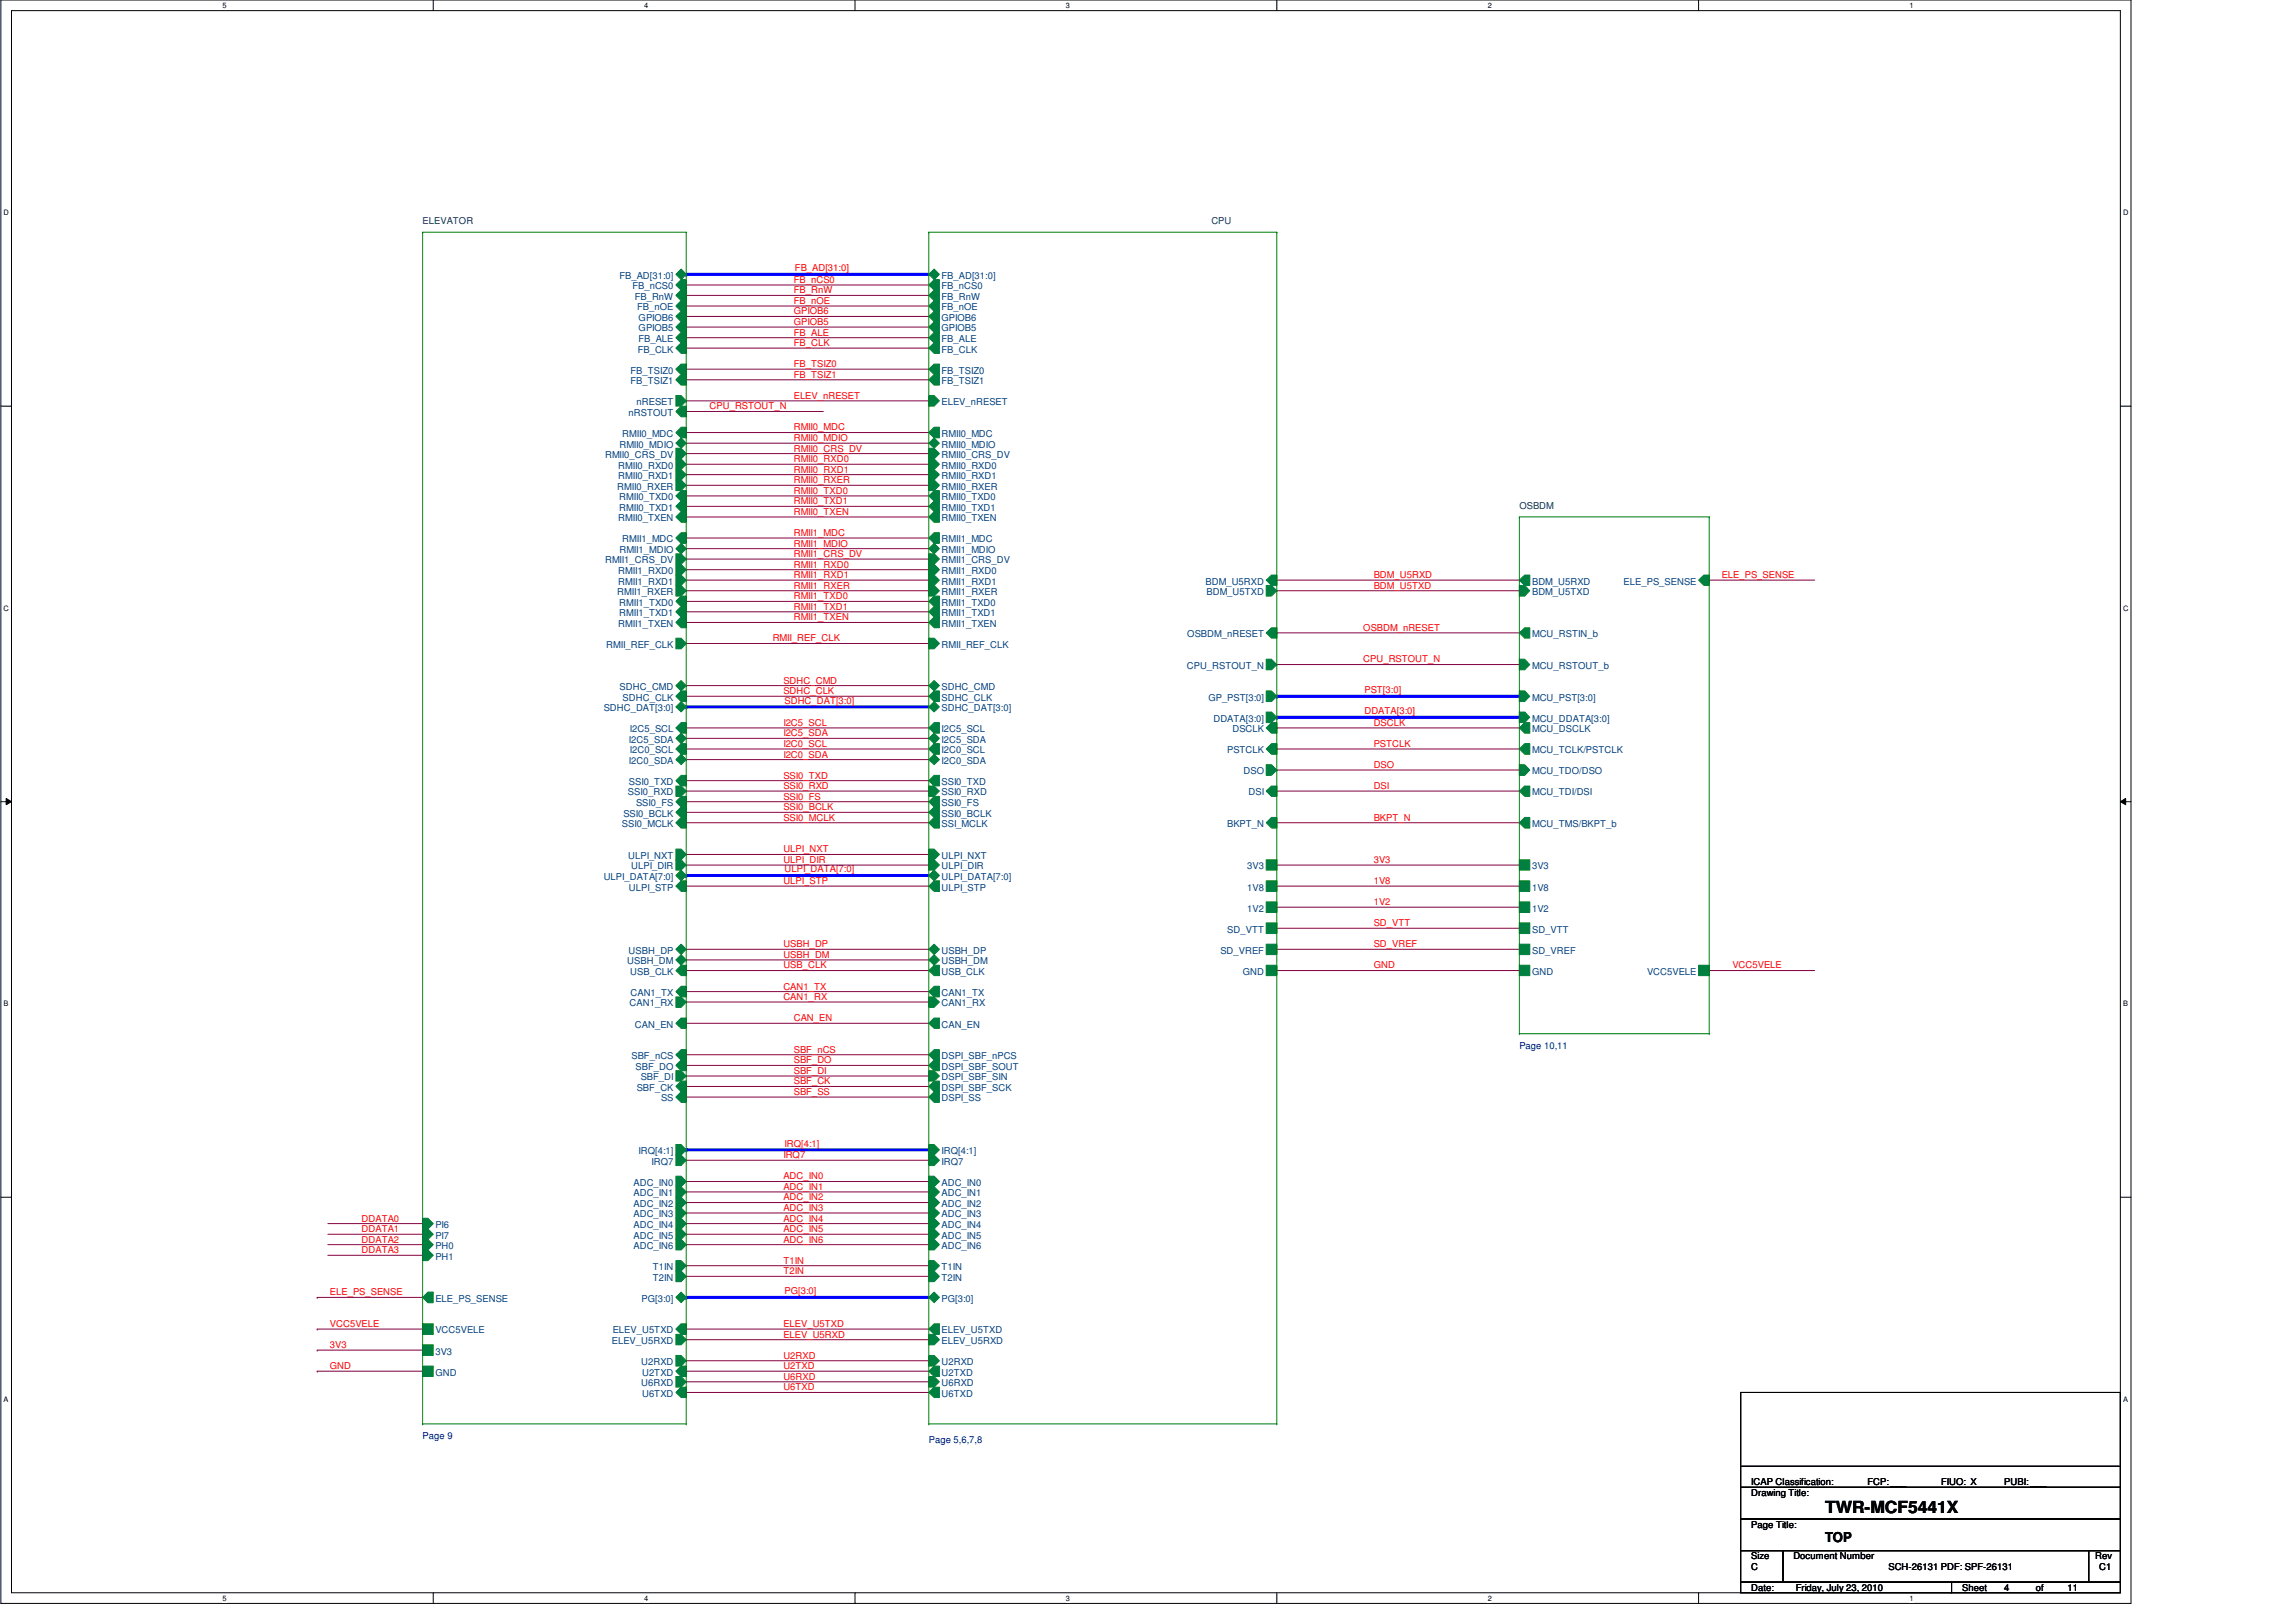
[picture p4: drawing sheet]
<svg xmlns="http://www.w3.org/2000/svg" width="420mm" height="297mm" viewBox="0 0 420 297" stroke-linecap="round" stroke-linejoin="round" font-family="sans-serif">
<defs><g id="words">
<text font-size="3" x="334.1" y="277">TWR-MCF5441X</text>
<text font-size="2.5" x="334.1" y="282.2">TOP</text>
<g font-size="1.7" fill="#004040">
<text x="77.4" y="41">ELEVATOR</text>
<text x="221.8" y="41">CPU</text>
<text x="278.2" y="93.1">OSBDM</text>
</g>
<g font-size="1.7" fill="#004080">
<text x="113.4" y="51">FB_AD[31:0]</text>
<text x="115.8" y="53">FB_nCS0</text>
<text x="172.4" y="51">FB_AD[31:0]</text>
<text x="172.4" y="53">FB_nCS0</text>
<text x="116.2" y="54.9">FB_RnW</text>
<text x="116.7" y="56.8">FB_nOE</text>
<text x="116.9" y="58.7">GPIOB6</text>
<text x="172.4" y="56.8">FB_nOE</text>
<text x="172.4" y="54.9">FB_RnW</text>
<text x="172.4" y="58.7">GPIOB6</text>
<text x="116.7" y="64.5">FB_CLK</text>
<text x="116.9" y="62.6">FB_ALE</text>
<text x="116.9" y="60.7">GPIOB5</text>
<text x="172.4" y="62.6">FB_ALE</text>
<text x="172.4" y="64.5">FB_CLK</text>
<text x="172.4" y="60.7">GPIOB5</text>
<text x="115.4" y="68.4">FB_TSIZ0</text>
<text x="115.4" y="70.3">FB_TSIZ1</text>
<text x="172.4" y="70.3">FB_TSIZ1</text>
<text x="172.4" y="68.4">FB_TSIZ0</text>
<text x="115.1" y="76.1">nRSTOUT</text>
<text x="116.5" y="74.2">nRESET</text>
<text x="172.4" y="74.2">ELEV_nRESET</text>
<text x="110.8" y="83.8">RMII0_CRS_DV</text>
<text x="113.4" y="81.9">RMII0_MDIO</text>
<text x="113.9" y="80">RMII0_MDC</text>
<text x="172.4" y="80">RMII0_MDC</text>
<text x="172.4" y="81.9">RMII0_MDIO</text>
<text x="172.4" y="83.8">RMII0_CRS_DV</text>
<text x="113" y="89.6">RMII0_RXER</text>
<text x="113.2" y="85.8">RMII0_RXD0</text>
<text x="113.2" y="87.7">RMII0_RXD1</text>
<text x="172.4" y="85.8">RMII0_RXD0</text>
<text x="172.4" y="87.7">RMII0_RXD1</text>
<text x="172.4" y="89.6">RMII0_RXER</text>
<text x="113.2" y="95.4">RMII0_TXEN</text>
<text x="113.4" y="91.6">RMII0_TXD0</text>
<text x="113.4" y="93.5">RMII0_TXD1</text>
<text x="172.4" y="91.6">RMII0_TXD0</text>
<text x="172.4" y="93.5">RMII0_TXD1</text>
<text x="172.4" y="95.4">RMII0_TXEN</text>
<text x="113.4" y="101.2">RMII1_MDIO</text>
<text x="113.9" y="99.3">RMII1_MDC</text>
<text x="172.4" y="99.3">RMII1_MDC</text>
<text x="172.4" y="101.2">RMII1_MDIO</text>
<text x="110.8" y="103.1">RMII1_CRS_DV</text>
<text x="113.2" y="105.1">RMII1_RXD0</text>
<text x="113.2" y="107">RMII1_RXD1</text>
<text x="172.4" y="103.1">RMII1_CRS_DV</text>
<text x="172.4" y="105.1">RMII1_RXD0</text>
<text x="172.4" y="107">RMII1_RXD1</text>
<text x="220.7" y="107">BDM_U5RXD</text>
<text x="280.5" y="107">BDM_U5RXD</text>
<text x="297.3" y="107">ELE_PS_SENSE</text>
<text x="113" y="108.9">RMII1_RXER</text>
<text x="113.4" y="110.9">RMII1_TXD0</text>
<text x="113.4" y="112.8">RMII1_TXD1</text>
<text x="172.4" y="108.9">RMII1_RXER</text>
<text x="172.4" y="110.9">RMII1_TXD0</text>
<text x="172.4" y="112.8">RMII1_TXD1</text>
<text x="220.9" y="108.9">BDM_U5TXD</text>
<text x="280.5" y="108.9">BDM_U5TXD</text>
<text x="111" y="118.6">RMII_REF_CLK</text>
<text x="113.2" y="114.7">RMII1_TXEN</text>
<text x="172.4" y="114.7">RMII1_TXEN</text>
<text x="172.4" y="118.6">RMII_REF_CLK</text>
<text x="217.4" y="116.6">OSBDM_nRESET</text>
<text x="280.5" y="116.6">MCU_RSTIN_b</text>
<text x="217.3" y="122.4">CPU_RSTOUT_N</text>
<text x="280.5" y="122.4">MCU_RSTOUT_b</text>
<text x="110.5" y="130.2">SDHC_DAT[3:0]</text>
<text x="113.4" y="126.3">SDHC_CMD</text>
<text x="114" y="128.2">SDHC_CLK</text>
<text x="172.4" y="126.3">SDHC_CMD</text>
<text x="172.4" y="128.2">SDHC_CLK</text>
<text x="172.4" y="130.2">SDHC_DAT[3:0]</text>
<text x="221.2" y="128.2">GP_PST[3:0]</text>
<text x="280.5" y="128.2">MCU_PST[3:0]</text>
<text x="115.1" y="135.9">I2C5_SDA</text>
<text x="115.3" y="134">I2C5_SCL</text>
<text x="115.3" y="137.9">I2C0_SCL</text>
<text x="172.4" y="137.9">I2C0_SCL</text>
<text x="172.4" y="135.9">I2C5_SDA</text>
<text x="172.4" y="134">I2C5_SCL</text>
<text x="222.2" y="132.1">DDATA[3:0]</text>
<text x="224.7" y="137.9">PSTCLK</text>
<text x="225.6" y="134">DSCLK</text>
<text x="280.5" y="132.1">MCU_DDATA[3:0]</text>
<text x="280.5" y="137.9">MCU_TCLK/PSTCLK</text>
<text x="280.5" y="134">MCU_DSCLK</text>
<text x="115.1" y="139.8">I2C0_SDA</text>
<text x="115.1" y="143.7">SSI0_TXD</text>
<text x="172.4" y="143.7">SSI0_TXD</text>
<text x="172.4" y="139.8">I2C0_SDA</text>
<text x="227.7" y="141.7">DSO</text>
<text x="280.5" y="141.7">MCU_TDO/DSO</text>
<text x="114.1" y="149.5">SSI0_BCLK</text>
<text x="115" y="145.6">SSI0_RXD</text>
<text x="116.4" y="147.5">SSI0_FS</text>
<text x="172.4" y="145.6">SSI0_RXD</text>
<text x="172.4" y="147.5">SSI0_FS</text>
<text x="172.4" y="149.5">SSI0_BCLK</text>
<text x="228.6" y="145.6">DSI</text>
<text x="280.5" y="145.6">MCU_TDI/DSI</text>
<text x="113.9" y="151.4">SSI0_MCLK</text>
<text x="172.4" y="151.4">SSI_MCLK</text>
<text x="224.7" y="151.4">BKPT_N</text>
<text x="280.5" y="151.4">MCU_TMS/BKPT_b</text>
<text x="110.5" y="161">ULPI_DATA[7:0]</text>
<text x="115" y="157.2">ULPI_NXT</text>
<text x="115.6" y="159.1">ULPI_DIR</text>
<text x="172.4" y="161">ULPI_DATA[7:0]</text>
<text x="172.4" y="159.1">ULPI_DIR</text>
<text x="172.4" y="157.2">ULPI_NXT</text>
<text x="228.3" y="159.1">3V3</text>
<text x="280.5" y="159.1">3V3</text>
<text x="115.1" y="163">ULPI_STP</text>
<text x="172.4" y="163">ULPI_STP</text>
<text x="228.3" y="163">1V8</text>
<text x="228.3" y="166.8">1V2</text>
<text x="280.5" y="163">1V8</text>
<text x="280.5" y="166.8">1V2</text>
<text x="224.7" y="170.7">SD_VTT</text>
<text x="280.5" y="170.7">SD_VTT</text>
<text x="114.8" y="176.5">USBH_DM</text>
<text x="115.1" y="174.5">USBH_DP</text>
<text x="115.4" y="178.4">USB_CLK</text>
<text x="172.4" y="174.5">USBH_DP</text>
<text x="172.4" y="176.5">USBH_DM</text>
<text x="172.4" y="178.4">USB_CLK</text>
<text x="223.4" y="174.5">SD_VREF</text>
<text x="227.5" y="178.4">GND</text>
<text x="280.5" y="174.5">SD_VREF</text>
<text x="280.5" y="178.4">GND</text>
<text x="301.5" y="178.4">VCC5VELE</text>
<text x="115.3" y="184.2">CAN1_RX</text>
<text x="115.4" y="182.3">CAN1_TX</text>
<text x="172.4" y="182.3">CAN1_TX</text>
<text x="172.4" y="184.2">CAN1_RX</text>
<text x="116.2" y="188.1">CAN_EN</text>
<text x="172.4" y="188.1">CAN_EN</text>
<text x="115.6" y="193.8">SBF_nCS</text>
<text x="116.4" y="195.8">SBF_DO</text>
<text x="117.3" y="197.7">SBF_DI</text>
<text x="172.4" y="197.7">DSPI_SBF_SIN</text>
<text x="172.4" y="195.8">DSPI_SBF_SOUT</text>
<text x="172.4" y="193.8">DSPI_SBF_nPCS</text>
<text x="116.6" y="199.6">SBF_CK</text>
<text x="121" y="201.6">SS</text>
<text x="172.4" y="199.6">DSPI_SBF_SCK</text>
<text x="172.4" y="201.6">DSPI_SS</text>
<text x="116.9" y="211.2">IRQ[4:1]</text>
<text x="119.3" y="213.1">IRQ7</text>
<text x="172.4" y="211.2">IRQ[4:1]</text>
<text x="172.4" y="213.1">IRQ7</text>
<text x="116" y="217">ADC_IN0</text>
<text x="116" y="218.9">ADC_IN1</text>
<text x="116" y="220.9">ADC_IN2</text>
<text x="172.4" y="217">ADC_IN0</text>
<text x="172.4" y="218.9">ADC_IN1</text>
<text x="172.4" y="220.9">ADC_IN2</text>
<text x="79.7" y="224.7">PI6</text>
<text x="79.7" y="226.7">PI7</text>
<text x="116" y="222.8">ADC_IN3</text>
<text x="116" y="224.7">ADC_IN4</text>
<text x="116" y="226.7">ADC_IN5</text>
<text x="172.4" y="222.8">ADC_IN3</text>
<text x="172.4" y="224.7">ADC_IN4</text>
<text x="172.4" y="226.7">ADC_IN5</text>
<text x="79.7" y="230.5">PH1</text>
<text x="79.7" y="228.6">PH0</text>
<text x="116" y="228.6">ADC_IN6</text>
<text x="119.5" y="232.5">T1IN</text>
<text x="172.4" y="228.6">ADC_IN6</text>
<text x="172.4" y="232.5">T1IN</text>
<text x="79.7" y="238.3">ELE_PS_SENSE</text>
<text x="117.5" y="238.3">PG[3:0]</text>
<text x="119.5" y="234.4">T2IN</text>
<text x="172.4" y="238.3">PG[3:0]</text>
<text x="172.4" y="234.4">T2IN</text>
<text x="79.7" y="244.1">VCC5VELE</text>
<text x="112" y="246">ELEV_U5RXD</text>
<text x="112.2" y="244.1">ELEV_U5TXD</text>
<text x="172.4" y="244.1">ELEV_U5TXD</text>
<text x="172.4" y="246">ELEV_U5RXD</text>
<text x="79.7" y="251.8">GND</text>
<text x="79.7" y="247.9">3V3</text>
<text x="117.4" y="249.9">U2RXD</text>
<text x="117.5" y="251.8">U2TXD</text>
<text x="172.4" y="249.9">U2RXD</text>
<text x="172.4" y="251.8">U2TXD</text>
<text x="117.4" y="253.7">U6RXD</text>
<text x="117.5" y="255.7">U6TXD</text>
<text x="172.4" y="253.7">U6RXD</text>
<text x="172.4" y="255.7">U6TXD</text>
</g>
<g font-size="1.7" fill="#f00">
<text x="145.3" y="53.7">FB_RnW</text>
<text x="145.3" y="51.8">FB_nCS0</text>
<text x="145.5" y="49.6">FB_AD[31:0]</text>
<text x="145.3" y="55.6">FB_nOE</text>
<text x="145.3" y="57.5">GPIOB6</text>
<text x="145.3" y="59.5">GPIOB5</text>
<text x="145.3" y="61.4">FB_ALE</text>
<text x="145.3" y="63.3">FB_CLK</text>
<text x="145.3" y="69.1">FB_TSIZ1</text>
<text x="145.3" y="67.2">FB_TSIZ0</text>
<text x="129.9" y="74.9">CPU_RSTOUT_N</text>
<text x="145.3" y="73">ELEV_nRESET</text>
<text x="145.3" y="78.8">RMII0_MDC</text>
<text x="145.3" y="80.7">RMII0_MDIO</text>
<text x="145.3" y="82.6">RMII0_CRS_DV</text>
<text x="145.3" y="84.6">RMII0_RXD0</text>
<text x="145.3" y="86.5">RMII0_RXD1</text>
<text x="145.3" y="88.4">RMII0_RXER</text>
<text x="145.3" y="90.4">RMII0_TXD0</text>
<text x="145.3" y="92.3">RMII0_TXD1</text>
<text x="145.3" y="94.2">RMII0_TXEN</text>
<text x="145.3" y="100">RMII1_MDIO</text>
<text x="145.3" y="98.1">RMII1_MDC</text>
<text x="145.3" y="101.9">RMII1_CRS_DV</text>
<text x="145.3" y="107.7">RMII1_RXER</text>
<text x="145.3" y="105.8">RMII1_RXD1</text>
<text x="145.3" y="103.9">RMII1_RXD0</text>
<text x="251.5" y="105.8">BDM_U5RXD</text>
<text x="251.5" y="107.7">BDM_U5TXD</text>
<text x="315.2" y="105.8">ELE_PS_SENSE</text>
<text x="145.3" y="111.6">RMII1_TXD1</text>
<text x="145.3" y="109.7">RMII1_TXD0</text>
<text x="145.3" y="113.5">RMII1_TXEN</text>
<text x="141.5" y="117.4">RMII_REF_CLK</text>
<text x="249.6" y="115.4">OSBDM_nRESET</text>
<text x="143.4" y="125.1">SDHC_CMD</text>
<text x="249.6" y="121.2">CPU_RSTOUT_N</text>
<text x="143.4" y="127">SDHC_CLK</text>
<text x="143.6" y="128.8">SDHC_DAT[3:0]</text>
<text x="249.8" y="130.7">DDATA[3:0]</text>
<text x="249.8" y="126.8">PST[3:0]</text>
<text x="143.4" y="132.8">I2C5_SCL</text>
<text x="143.4" y="134.7">I2C5_SDA</text>
<text x="143.4" y="136.7">I2C0_SCL</text>
<text x="251.5" y="136.7">PSTCLK</text>
<text x="251.5" y="132.8">DSCLK</text>
<text x="143.4" y="138.6">I2C0_SDA</text>
<text x="143.4" y="142.5">SSI0_TXD</text>
<text x="251.5" y="140.5">DSO</text>
<text x="143.4" y="144.4">SSI0_RXD</text>
<text x="143.4" y="148.3">SSI0_BCLK</text>
<text x="143.4" y="146.3">SSI0_FS</text>
<text x="251.5" y="144.4">DSI</text>
<text x="143.4" y="150.2">SSI0_MCLK</text>
<text x="143.4" y="156">ULPI_NXT</text>
<text x="251.5" y="150.2">BKPT_N</text>
<text x="143.4" y="161.8">ULPI_STP</text>
<text x="143.4" y="157.9">ULPI_DIR</text>
<text x="143.6" y="159.6">ULPI_DATA[7:0]</text>
<text x="251.5" y="157.9">3V3</text>
<text x="251.5" y="161.8">1V8</text>
<text x="251.5" y="165.7">1V2</text>
<text x="143.4" y="173.4">USBH_DP</text>
<text x="251.5" y="169.5">SD_VTT</text>
<text x="251.5" y="173.4">SD_VREF</text>
<text x="143.4" y="175.3">USBH_DM</text>
<text x="143.4" y="177.2">USB_CLK</text>
<text x="251.5" y="177.2">GND</text>
<text x="317.1" y="177.2">VCC5VELE</text>
<text x="143.4" y="183">CAN1_RX</text>
<text x="143.4" y="181.1">CAN1_TX</text>
<text x="145.3" y="186.9">CAN_EN</text>
<text x="145.3" y="192.7">SBF_nCS</text>
<text x="145.3" y="194.6">SBF_DO</text>
<text x="145.3" y="196.6">SBF_DI</text>
<text x="145.3" y="198.5">SBF_CK</text>
<text x="145.3" y="200.4">SBF_SS</text>
<text x="143.6" y="209.8">IRQ[4:1]</text>
<text x="143.4" y="215.9">ADC_IN0</text>
<text x="143.4" y="212">IRQ7</text>
<text x="143.4" y="217.8">ADC_IN1</text>
<text x="143.4" y="219.7">ADC_IN2</text>
<text x="143.4" y="221.6">ADC_IN3</text>
<text x="66.2" y="223.6">DDATA0</text>
<text x="66.2" y="225.5">DDATA1</text>
<text x="66.2" y="227.4">DDATA2</text>
<text x="143.4" y="223.6">ADC_IN4</text>
<text x="143.4" y="225.5">ADC_IN5</text>
<text x="143.4" y="227.4">ADC_IN6</text>
<text x="66.2" y="229.4">DDATA3</text>
<text x="143.4" y="231.3">T1IN</text>
<text x="143.4" y="233.2">T2IN</text>
<text x="60.4" y="237.1">ELE_PS_SENSE</text>
<text x="143.6" y="236.9">PG[3:0]</text>
<text x="60.4" y="242.9">VCC5VELE</text>
<text x="143.4" y="242.9">ELEV_U5TXD</text>
<text x="143.4" y="244.8">ELEV_U5RXD</text>
<text x="60.4" y="246.7">3V3</text>
<text x="60.4" y="250.6">GND</text>
<text x="143.4" y="248.7">U2RXD</text>
<text x="143.4" y="250.6">U2TXD</text>
<text x="143.4" y="252.5">U6RXD</text>
<text x="143.4" y="254.5">U6TXD</text>
</g>
<g font-size="1.7" fill="#000080">
<text x="278.2" y="192">Page 10,11</text>
<text x="77.4" y="263.4">Page 9</text>
<text x="170" y="264.2">Page 5,6,7,8</text>
</g>
<g font-size="1.7">
<text x="320.6" y="273.8">Drawing Title:</text>
<text x="320.6" y="271.9">ICAP Classification:</text>
<text x="341.9" y="271.9">FCP:___</text>
<text x="355.4" y="271.9">FIUO: X</text>
<text x="366.9" y="271.9">PUBI: ___</text>
<text x="320.6" y="279.6">Page Title:</text>
<text x="320.6" y="285.4">Size</text>
<text x="320.6" y="287.3">C</text>
<text x="328.3" y="285.4">Document Number</text>
<text x="345.7" y="287.3">SCH-26131 PDF: SPF-26131</text>
<text x="383.6" y="285.4">Rev</text>
<text x="384.3" y="287.3">C1</text>
<text x="320.6" y="291.2">Date:</text>
<text x="328.7" y="291.2">Friday, July 23, 2010</text>
<text x="359.2" y="291.2">Sheet</text>
<text x="366.9" y="291.2">4</text>
<text x="372.7" y="291.2">of</text>
<text x="378.5" y="291.2">11</text>
</g>
<g font-size="1.4">
<text x="40.7" y="1.4">5</text>
<text x="117.9" y="1.4">4</text>
<text x="195.1" y="1.4">3</text>
<text x="272.4" y="1.4">2</text>
<text x="349.6" y="1.4">1</text>
<text x=".7" y="39.4">D</text>
<text x="388.7" y="39.4">D</text>
<text x=".7" y="111.8">C</text>
<text x="388.7" y="111.8">C</text>
<text x=".7" y="184.1">B</text>
<text x="388.7" y="184.1">B</text>
<text x=".7" y="256.5">A</text>
<text x="388.7" y="256.5">A</text>
<text x="40.7" y="292.9">5</text>
<text x="117.9" y="292.9">4</text>
<text x="195.1" y="292.9">3</text>
<text x="272.4" y="292.9">2</text>
<text x="349.6" y="292.9">1</text>
</g>
</g></defs>
<path d="M.2 0h389.9v293.5h-389.9zM2.1 1.9h386.1v289.6h-386.1z" fill="none" stroke="#000" stroke-width=".18"/>
<g fill="#fff">
<path d="M40.7 .2h.8v1.5h-.8z"/>
<path d="M40.7 291.7h.8v1.5h-.8z"/>
</g>
<path d="M79.3 0v1.9M79.3 291.5v2" fill="none" stroke="#000" stroke-width=".18"/>
<g fill="#fff">
<path d="M117.9 .2h.8v1.5h-.8z"/>
<path d="M117.9 291.7h.8v1.5h-.8z"/>
</g>
<path d="M156.5 0v1.9M156.5 291.5v2" fill="none" stroke="#000" stroke-width=".18"/>
<g fill="#fff">
<path d="M195.1 .2h.8v1.5h-.8z"/>
<path d="M195.1 291.7h.8v1.5h-.8z"/>
</g>
<path d="M233.8 0v1.9M233.8 291.5v2" fill="none" stroke="#000" stroke-width=".18"/>
<g fill="#fff">
<path d="M272.4 .2h.7v1.5h-.7z"/>
<path d="M272.4 291.7h.7v1.5h-.7z"/>
</g>
<path d="M311 0v1.9M311 291.5v2" fill="none" stroke="#000" stroke-width=".18"/>
<g fill="#fff">
<path d="M349.6 .2h.7v1.5h-.7z"/>
<path d="M349.6 291.7h.7v1.5h-.7z"/>
<path d="M.7 38.1h.9v1.6h-.9z"/>
<path d="M388.7 38.1h1v1.6h-1z"/>
<path d="M.7 110.5h.9v1.6h-.9z"/>
<path d="M388.7 110.5h1v1.6h-1z"/>
</g>
<path d="M.2 74.3h1.9M388.2 74.3h1.9" fill="none" stroke="#000" stroke-width=".18"/>
<g fill="#fff">
<path d="M.7 182.9h.9v1.5h-.9z"/>
<path d="M388.7 182.9h.9v1.5h-.9z"/>
</g>
<path d="M.2 146.7h1.9M1.1 146.1l1 .6-1 .6zM388.2 146.7l1-.6v1.2zM388.2 146.7h1.9" fill="none" stroke="#000" stroke-width=".18"/>
<path d="M1.1 146.1l1 .6-1 .6zM388.2 146.7l1-.6v1.2z" fill="#000"/>
<g fill="#fff">
<path d="M.7 255.3h.9v1.5h-.9z"/>
<path d="M388.7 255.3h.9v1.5h-.9z"/>
</g>
<path d="M.2 219.1h1.9M388.2 219.1h1.9" fill="none" stroke="#000" stroke-width=".18"/>
<g fill="none" stroke="#800040" stroke-width=".18">
<path d="M125.6 75.3h.1M125.6 69.5h.1M125.6 67.6h.1M125.6 79.2h.1M125.6 75.3h25.1M125.6 69.5h44.4M125.6 67.6h44.4M125.6 79.2h44.4M125.6 81.1h.1M125.6 83h.1M125.6 85h.1M125.6 86.9h.1"/>
<path d="M125.6 88.8h.1M125.6 90.8h.1M125.6 92.7h.1M125.6 94.6h.1M125.6 81.1h44.4M125.6 83h44.4M125.6 85h44.4M125.6 86.9h44.4M125.6 88.8h44.4M125.6 90.8h44.4M125.6 92.7h44.4M125.6 94.6h44.4"/>
<path d="M125.6 117.8h.1M125.6 117.8h44.4M125.6 125.5h.1M125.6 127.4h.1M125.6 133.2h.1M125.6 135.1h.1M125.6 137.1h.1M125.6 139h.1M125.6 125.5h44.4M125.6 127.4h44.4M125.6 133.2h44.4M125.6 135.1h44.4"/>
<path d="M125.6 137.1h44.4M125.6 139h44.4M125.6 144.8h.1M125.6 142.9h.1M125.6 148.7h.1M125.6 146.7h.1M125.6 150.6h.1M125.6 144.8h44.4M125.6 142.9h44.4M125.6 148.7h44.4M125.6 146.7h44.4M125.6 150.6h44.4"/>
<path d="M125.6 162.2h.1M125.6 173.7h.1M125.6 175.7h.1M125.6 162.2h44.4M125.6 173.7h44.4M125.6 175.7h44.4M125.6 183.4h.1M125.6 181.5h.1M125.6 198.8h.1M125.6 193h.1M125.6 195h.1M125.6 196.9h.1"/>
<path d="M125.6 183.4h44.4M125.6 181.5h44.4M125.6 198.8h44.4M125.6 193h44.4M125.6 195h44.4M125.6 196.9h44.4M125.6 200.8h.1M125.6 200.8h44.4"/>
</g>
<path d="M125.6 210.4h44.4" fill="none" stroke="#00f" stroke-width=".55"/>
<circle cx="125.6" cy="210.4" r=".28" fill="#00f"/>
<path d="M125.6 129.4h44.4" fill="none" stroke="#00f" stroke-width=".55"/>
<circle cx="125.6" cy="129.4" r=".28" fill="#00f"/>
<path d="M125.6 160.2h44.4" fill="none" stroke="#00f" stroke-width=".55"/>
<circle cx="125.6" cy="160.2" r=".28" fill="#00f"/>
<path d="M125.6 50.2h44.4" fill="none" stroke="#00f" stroke-width=".55"/>
<circle cx="125.6" cy="50.2" r=".28" fill="#00f"/>
<g fill="none" stroke="#800040" stroke-width=".18">
<path d="M125.6 216.2h.1M125.6 218.1h.1M125.6 216.2h44.4M125.6 218.1h44.4M125.6 220.1h.1M125.6 222h.1M125.6 223.9h.1M125.6 225.9h.1M125.6 227.8h.1M125.6 220.1h44.4M125.6 222h44.4M125.6 223.9h44.4"/>
<path d="M125.6 225.9h44.4M125.6 227.8h44.4"/>
</g>
<path d="M233.8 131.3h44.4" fill="none" stroke="#00f" stroke-width=".55"/>
<circle cx="233.8" cy="131.3" r=".28" fill="#00f"/>
<path d="M233.8 127.4h44.4" fill="none" stroke="#00f" stroke-width=".55"/>
<circle cx="233.8" cy="127.4" r=".28" fill="#00f"/>
<g fill="none" stroke="#800040" stroke-width=".18">
<path d="M125.6 54.1h.1M125.6 56h.1M125.6 54.1h44.4M125.6 56h44.4M125.6 61.8h.1M125.6 63.7h.1M125.6 73.4h.1M125.6 61.8h44.4M125.6 63.7h44.4M125.6 73.4h44.4M233.8 115.8h.1M233.8 115.8h44.4"/>
<path d="M233.8 121.6h.1M233.8 137.1h.1M233.8 133.2h.1M233.8 121.6h44.4M233.8 137.1h44.4M233.8 133.2h44.4M233.8 150.6h.1M233.8 140.9h.1M233.8 144.8h.1M233.8 150.6h44.4M233.8 140.9h44.4M233.8 144.8h44.4"/>
<path d="M60 223.9h17.4M60 225.9h17.4M60 227.8h17.4M60 229.7h17.4M77.4 223.9h.1M77.4 225.9h.1M77.4 227.8h.1M77.4 229.7h.1"/>
</g>
<path d="M125.6 237.4h44.4" fill="none" stroke="#00f" stroke-width=".55"/>
<circle cx="125.6" cy="237.4" r=".28" fill="#00f"/>
<g fill="none" stroke="#800040" stroke-width=".18">
<path d="M125.6 52.2h.1M125.6 57.9h.1M125.6 59.9h.1M125.6 52.2h44.4M125.6 57.9h44.4M125.6 59.9h44.4M125.6 98.5h.1M125.6 98.5h44.4M125.6 100.4h.1M125.6 108.1h.1M125.6 106.2h.1M125.6 104.3h.1"/>
<path d="M125.6 102.3h.1M125.6 112h.1M125.6 110.1h.1M125.6 113.9h.1M125.6 106.2h44.4M125.6 108.1h44.4M125.6 100.4h44.4M125.6 104.3h44.4M125.6 102.3h44.4M125.6 112h44.4M125.6 110.1h44.4M125.6 113.9h44.4"/>
<path d="M233.8 108.1h.1M233.8 106.2h44.4M233.8 108.1h44.4M278.2 106.2h.1M312.9 106.2h.1M312.9 106.2h19.3M125.6 158.3h.1M125.6 156.4h.1M125.6 158.3h44.4M125.6 156.4h44.4M233.8 158.3h.1M233.8 158.3h44.4"/>
<path d="M125.6 177.6h.1M125.6 177.6h44.4M233.8 166h.1M233.8 169.9h.1M233.8 173.7h.1M233.8 177.6h.1M233.8 177.6h44.4M233.8 162.2h44.4M233.8 166h44.4M233.8 169.9h44.4M233.8 173.7h44.4M278.2 162.2h.1"/>
<path d="M312.9 177.6h.1M312.9 177.6h19.3M125.6 187.3h.1M125.6 187.3h44.4M125.6 212.3h.1M125.6 212.3h44.4M58.1 237.4h.1M58.1 237.4h19.3M125.6 231.6h.1M125.6 233.6h.1M125.6 231.6h44.4M125.6 233.6h44.4"/>
<path d="M58.1 243.2h.1M58.1 247.1h.1M58.1 251h.1M58.1 243.2h19.3M58.1 251h19.3M58.1 247.1h19.3M125.6 243.2h.1M125.6 245.2h.1M125.6 249h.1M125.6 251h.1M125.6 252.9h.1M125.6 254.8h.1"/>
<path d="M125.6 243.2h44.4M125.6 245.2h44.4M125.6 249h44.4M125.6 251h44.4M125.6 252.9h44.4M125.6 254.8h44.4"/>
</g>
<path d="M318.7 254.8h69.5v17.4h-69.5zM318.7 272.2h69.5v5.8h-69.5zM318.7 278h69.5v5.8h-69.5zM318.7 268.4h69.5M388.2 268.4h.1M318.7 283.8h7.7v5.8h-7.7zM318.7 289.6h38.6v1.9h-38.6zM326.4 283.8h56v5.8h-56zM357.3 289.6h30.9v1.9h-30.9zM382.4 283.8h5.8v5.8h-5.8z" fill="none" stroke="#000" stroke-width=".18"/>
<path d="M231.8 137.1l1-1h1v1.9h-1z" fill-rule="evenodd" fill="#008040"/>
<path d="M231.8 137.1l1-1h1v1.9h-1z" fill="none" stroke="#008040" stroke-width=".18"/>
<path d="M231.8 144.8l1-1h1v2h-1z" fill-rule="evenodd" fill="#008040"/>
<path d="M231.8 144.8l1-1h1v2h-1z" fill="none" stroke="#008040" stroke-width=".18"/>
<path d="M231.8 140h1l1 .9-1 1h-1z" fill-rule="evenodd" fill="#008040"/>
<path d="M231.8 140h1l1 .9-1 1h-1z" fill="none" stroke="#008040" stroke-width=".18"/>
<path d="M231.8 150.6l1-1h1v2h-1z" fill-rule="evenodd" fill="#008040"/>
<path d="M231.8 150.6l1-1h1v2h-1z" fill="none" stroke="#008040" stroke-width=".18"/>
<path d="M231.8 133.2l1-1h1v2h-1z" fill-rule="evenodd" fill="#008040"/>
<path d="M231.8 133.2l1-1h1v2h-1z" fill="none" stroke="#008040" stroke-width=".18"/>
<path d="M170 79.2l1-1h1v1.9h-1z" fill-rule="evenodd" fill="#008040"/>
<path d="M170 79.2l1-1h1v1.9h-1z" fill="none" stroke="#008040" stroke-width=".18"/>
<path d="M170 150.6l1-1h1v2h-1z" fill-rule="evenodd" fill="#008040"/>
<path d="M170 150.6l1-1h1v2h-1z" fill="none" stroke="#008040" stroke-width=".18"/>
<path d="M171 55h1v2h-1l-1-1z" fill-rule="evenodd" fill="#008040"/>
<path d="M171 55h1v2h-1l-1-1z" fill="none" stroke="#008040" stroke-width=".18"/>
<path d="M231.8 176.7h2v1.9h-2z" fill-rule="evenodd" fill="#008040"/>
<path d="M231.8 176.7h2v1.9h-2z" fill="none" stroke="#008040" stroke-width=".18"/>
<path d="M170 160.2l1-.9 1 .9-1 1z" fill="#008040"/>
<path d="M170 160.2l1-.9 1 .9-1 1z" fill="none" stroke="#008040" stroke-width=".18"/>
<path d="M170 50.2l1-1 1 1-1 1z" fill="#008040"/>
<path d="M170 50.2l1-1 1 1-1 1z" fill="none" stroke="#008040" stroke-width=".18"/>
<path d="M231.8 130.3h1l1 1-1 .9h-1z" fill-rule="evenodd" fill="#008040"/>
<path d="M231.8 130.3h1l1 1-1 .9h-1z" fill="none" stroke="#008040" stroke-width=".18"/>
<path d="M231.8 126.4h1l1 1-1 1h-1z" fill-rule="evenodd" fill="#008040"/>
<path d="M231.8 126.4h1l1 1-1 1h-1z" fill="none" stroke="#008040" stroke-width=".18"/>
<path d="M170 157.4h1l1 .9-1 1h-1z" fill-rule="evenodd" fill="#008040"/>
<path d="M170 157.4h1l1 .9-1 1h-1z" fill="none" stroke="#008040" stroke-width=".18"/>
<path d="M170 155.4h1l1 1-1 1h-1z" fill-rule="evenodd" fill="#008040"/>
<path d="M170 155.4h1l1 1-1 1h-1z" fill="none" stroke="#008040" stroke-width=".18"/>
<path d="M170 162.2l1-1h1v2h-1z" fill-rule="evenodd" fill="#008040"/>
<path d="M170 162.2l1-1h1v2h-1z" fill="none" stroke="#008040" stroke-width=".18"/>
<path d="M170 61.8l1-1h1v1.9h-1z" fill-rule="evenodd" fill="#008040"/>
<path d="M170 61.8l1-1h1v1.9h-1z" fill="none" stroke="#008040" stroke-width=".18"/>
<path d="M171 80.1l1 1-1 .9-1-.9z" fill="#008040"/>
<path d="M171 80.1l1 1-1 .9-1-.9z" fill="none" stroke="#008040" stroke-width=".18"/>
<path d="M170 84h1l1 1-1 .9h-1z" fill-rule="evenodd" fill="#008040"/>
<path d="M170 84h1l1 1-1 .9h-1z" fill="none" stroke="#008040" stroke-width=".18"/>
<path d="M170 142.9l1-1h1v1.9h-1z" fill-rule="evenodd" fill="#008040"/>
<path d="M170 142.9l1-1h1v1.9h-1z" fill="none" stroke="#008040" stroke-width=".18"/>
<path d="M170 143.8h1l1 1-1 1h-1z" fill-rule="evenodd" fill="#008040"/>
<path d="M170 143.8h1l1 1-1 1h-1z" fill="none" stroke="#008040" stroke-width=".18"/>
<path d="M170 146.7l1-.9h1v1.9h-1z" fill-rule="evenodd" fill="#008040"/>
<path d="M170 146.7l1-.9h1v1.9h-1z" fill="none" stroke="#008040" stroke-width=".18"/>
<path d="M170 148.7l1-1h1v1.9h-1z" fill-rule="evenodd" fill="#008040"/>
<path d="M170 148.7l1-1h1v1.9h-1z" fill="none" stroke="#008040" stroke-width=".18"/>
<path d="M170 196h1l1 .9-1 1h-1z" fill-rule="evenodd" fill="#008040"/>
<path d="M170 196h1l1 .9-1 1h-1z" fill="none" stroke="#008040" stroke-width=".18"/>
<path d="M170 195l1-1h1v2h-1z" fill-rule="evenodd" fill="#008040"/>
<path d="M170 195l1-1h1v2h-1z" fill="none" stroke="#008040" stroke-width=".18"/>
<path d="M170 198.8l1-.9h1v1.9h-1z" fill-rule="evenodd" fill="#008040"/>
<path d="M170 198.8l1-.9h1v1.9h-1z" fill="none" stroke="#008040" stroke-width=".18"/>
<path d="M170 193l1-.9h1v1.9h-1z" fill-rule="evenodd" fill="#008040"/>
<path d="M170 193l1-.9h1v1.9h-1z" fill="none" stroke="#008040" stroke-width=".18"/>
<path d="M170 137.1l1-1h1v1.9h-1z" fill-rule="evenodd" fill="#008040"/>
<path d="M170 137.1l1-1h1v1.9h-1z" fill="none" stroke="#008040" stroke-width=".18"/>
<path d="M170 139l1-1 1 1-1 1z" fill="#008040"/>
<path d="M170 139l1-1 1 1-1 1z" fill="none" stroke="#008040" stroke-width=".18"/>
<path d="M170 243.2l1-.9h1v1.9h-1z" fill-rule="evenodd" fill="#008040"/>
<path d="M170 243.2l1-.9h1v1.9h-1z" fill="none" stroke="#008040" stroke-width=".18"/>
<path d="M231.8 115.8l1-.9h1v1.9h-1z" fill-rule="evenodd" fill="#008040"/>
<path d="M231.8 115.8l1-.9h1v1.9h-1z" fill="none" stroke="#008040" stroke-width=".18"/>
<path d="M231.8 120.6h1l1 1-1 1h-1z" fill-rule="evenodd" fill="#008040"/>
<path d="M231.8 120.6h1l1 1-1 1h-1z" fill="none" stroke="#008040" stroke-width=".18"/>
<path d="M170 54.1l1-1h1v1.9h-1z" fill-rule="evenodd" fill="#008040"/>
<path d="M170 54.1l1-1h1v1.9h-1z" fill="none" stroke="#008040" stroke-width=".18"/>
<path d="M170 173.7l1-.9 1 .9-1 1z" fill="#008040"/>
<path d="M170 173.7l1-.9 1 .9-1 1z" fill="none" stroke="#008040" stroke-width=".18"/>
<path d="M170 175.7l1-1 1 1-1 1z" fill="#008040"/>
<path d="M170 175.7l1-1 1 1-1 1z" fill="none" stroke="#008040" stroke-width=".18"/>
<path d="M170 125.5l1-1 1 1-1 .9z" fill="#008040"/>
<path d="M170 125.5l1-1 1 1-1 .9z" fill="none" stroke="#008040" stroke-width=".18"/>
<path d="M170 127.4l1-1h1v2h-1z" fill-rule="evenodd" fill="#008040"/>
<path d="M170 127.4l1-1h1v2h-1z" fill="none" stroke="#008040" stroke-width=".18"/>
<path d="M170 129.4l1-1 1 1-1 .9z" fill="#008040"/>
<path d="M170 129.4l1-1 1 1-1 .9z" fill="none" stroke="#008040" stroke-width=".18"/>
<path d="M170 135.1l1-.9 1 .9-1 1z" fill="#008040"/>
<path d="M170 135.1l1-.9 1 .9-1 1z" fill="none" stroke="#008040" stroke-width=".18"/>
<path d="M170 133.2l1-1h1v2h-1z" fill-rule="evenodd" fill="#008040"/>
<path d="M170 133.2l1-1h1v2h-1z" fill="none" stroke="#008040" stroke-width=".18"/>
<path d="M231.8 168.9h2v2h-2z" fill-rule="evenodd" fill="#008040"/>
<path d="M231.8 168.9h2v2h-2z" fill="none" stroke="#008040" stroke-width=".18"/>
<path d="M170 82h1l1 1-1 1h-1z" fill-rule="evenodd" fill="#008040"/>
<path d="M170 82h1l1 1-1 1h-1z" fill="none" stroke="#008040" stroke-width=".18"/>
<path d="M170 85.9h1l1 1-1 .9h-1z" fill-rule="evenodd" fill="#008040"/>
<path d="M170 85.9h1l1 1-1 .9h-1z" fill="none" stroke="#008040" stroke-width=".18"/>
<path d="M170 87.8h1l1 1-1 1h-1z" fill-rule="evenodd" fill="#008040"/>
<path d="M170 87.8h1l1 1-1 1h-1z" fill="none" stroke="#008040" stroke-width=".18"/>
<path d="M170 90.8l1-1h1v1.9h-1z" fill-rule="evenodd" fill="#008040"/>
<path d="M170 90.8l1-1h1v1.9h-1z" fill="none" stroke="#008040" stroke-width=".18"/>
<path d="M170 92.7l1-1h1v1.9h-1z" fill-rule="evenodd" fill="#008040"/>
<path d="M170 92.7l1-1h1v1.9h-1z" fill="none" stroke="#008040" stroke-width=".18"/>
<path d="M170 94.6l1-1h1v2h-1z" fill-rule="evenodd" fill="#008040"/>
<path d="M170 94.6l1-1h1v2h-1z" fill="none" stroke="#008040" stroke-width=".18"/>
<path d="M170 98.5l1-1h1v1.9h-1z" fill-rule="evenodd" fill="#008040"/>
<path d="M170 98.5l1-1h1v1.9h-1z" fill="none" stroke="#008040" stroke-width=".18"/>
<path d="M170 100.4l1-1 1 1-1 .9z" fill="#008040"/>
<path d="M170 100.4l1-1 1 1-1 .9z" fill="none" stroke="#008040" stroke-width=".18"/>
<path d="M170 101.3h1l1 1-1 1h-1z" fill-rule="evenodd" fill="#008040"/>
<path d="M170 101.3h1l1 1-1 1h-1z" fill="none" stroke="#008040" stroke-width=".18"/>
<path d="M170 103.3h1l1 1-1 .9h-1z" fill-rule="evenodd" fill="#008040"/>
<path d="M170 103.3h1l1 1-1 .9h-1z" fill="none" stroke="#008040" stroke-width=".18"/>
<path d="M170 105.2h1l1 1-1 .9h-1z" fill-rule="evenodd" fill="#008040"/>
<path d="M170 105.2h1l1 1-1 .9h-1z" fill="none" stroke="#008040" stroke-width=".18"/>
<path d="M170 107.1h1l1 1-1 1h-1z" fill-rule="evenodd" fill="#008040"/>
<path d="M170 107.1h1l1 1-1 1h-1z" fill="none" stroke="#008040" stroke-width=".18"/>
<path d="M170 110.1l1-1h1v1.9h-1z" fill-rule="evenodd" fill="#008040"/>
<path d="M170 110.1l1-1h1v1.9h-1z" fill="none" stroke="#008040" stroke-width=".18"/>
<path d="M170 112l1-1h1v1.9h-1z" fill-rule="evenodd" fill="#008040"/>
<path d="M170 112l1-1h1v1.9h-1z" fill="none" stroke="#008040" stroke-width=".18"/>
<path d="M170 113.9l1-1h1v2h-1z" fill-rule="evenodd" fill="#008040"/>
<path d="M170 113.9l1-1h1v2h-1z" fill="none" stroke="#008040" stroke-width=".18"/>
<path d="M170 116.8h1l1 1-1 .9h-1z" fill-rule="evenodd" fill="#008040"/>
<path d="M170 116.8h1l1 1-1 .9h-1z" fill="none" stroke="#008040" stroke-width=".18"/>
<path d="M170 200.8l1-1h1v2h-1z" fill-rule="evenodd" fill="#008040"/>
<path d="M170 200.8l1-1h1v2h-1z" fill="none" stroke="#008040" stroke-width=".18"/>
<path d="M170 63.7l1-1h1v2h-1z" fill-rule="evenodd" fill="#008040"/>
<path d="M170 63.7l1-1h1v2h-1z" fill="none" stroke="#008040" stroke-width=".18"/>
<path d="M170 69.5l1-1h1v2h-1z" fill-rule="evenodd" fill="#008040"/>
<path d="M170 69.5l1-1h1v2h-1z" fill="none" stroke="#008040" stroke-width=".18"/>
<path d="M170 67.6l1-1h1v1.9h-1z" fill-rule="evenodd" fill="#008040"/>
<path d="M170 67.6l1-1h1v1.9h-1z" fill="none" stroke="#008040" stroke-width=".18"/>
<path d="M170 181.5l1-1h1v2h-1z" fill-rule="evenodd" fill="#008040"/>
<path d="M170 181.5l1-1h1v2h-1z" fill="none" stroke="#008040" stroke-width=".18"/>
<path d="M170 182.5h1l1 .9-1 1h-1z" fill-rule="evenodd" fill="#008040"/>
<path d="M170 182.5h1l1 .9-1 1h-1z" fill="none" stroke="#008040" stroke-width=".18"/>
<path d="M170 209.5h1l1 .9-1 1h-1z" fill-rule="evenodd" fill="#008040"/>
<path d="M170 209.5h1l1 .9-1 1h-1z" fill="none" stroke="#008040" stroke-width=".18"/>
<path d="M170 215.3h1l1 .9-1 1h-1z" fill-rule="evenodd" fill="#008040"/>
<path d="M170 215.3h1l1 .9-1 1h-1z" fill="none" stroke="#008040" stroke-width=".18"/>
<path d="M170 217.2h1l1 .9-1 1h-1z" fill-rule="evenodd" fill="#008040"/>
<path d="M170 217.2h1l1 .9-1 1h-1z" fill="none" stroke="#008040" stroke-width=".18"/>
<path d="M170 219.1h1l1 1-1 1h-1z" fill-rule="evenodd" fill="#008040"/>
<path d="M170 219.1h1l1 1-1 1h-1z" fill="none" stroke="#008040" stroke-width=".18"/>
<path d="M170 221.1h1l1 .9-1 1h-1z" fill-rule="evenodd" fill="#008040"/>
<path d="M170 221.1h1l1 .9-1 1h-1z" fill="none" stroke="#008040" stroke-width=".18"/>
<path d="M170 223h1l1 .9-1 1h-1z" fill-rule="evenodd" fill="#008040"/>
<path d="M170 223h1l1 .9-1 1h-1z" fill="none" stroke="#008040" stroke-width=".18"/>
<path d="M170 224.9h1l1 1-1 .9h-1z" fill-rule="evenodd" fill="#008040"/>
<path d="M170 224.9h1l1 1-1 .9h-1z" fill="none" stroke="#008040" stroke-width=".18"/>
<path d="M170 226.8h1l1 1-1 1h-1z" fill-rule="evenodd" fill="#008040"/>
<path d="M170 226.8h1l1 1-1 1h-1z" fill="none" stroke="#008040" stroke-width=".18"/>
<path d="M170 72.4h1l1 1-1 .9h-1z" fill-rule="evenodd" fill="#008040"/>
<path d="M170 72.4h1l1 1-1 .9h-1z" fill="none" stroke="#008040" stroke-width=".18"/>
<path d="M170 237.4l1-.9 1 .9-1 1z" fill="#008040"/>
<path d="M170 237.4l1-.9 1 .9-1 1z" fill="none" stroke="#008040" stroke-width=".18"/>
<path d="M170 244.2h1l1 1-1 .9h-1z" fill-rule="evenodd" fill="#008040"/>
<path d="M170 244.2h1l1 1-1 .9h-1z" fill="none" stroke="#008040" stroke-width=".18"/>
<path d="M231.8 106.2l1-1h1v1.9h-1z" fill-rule="evenodd" fill="#008040"/>
<path d="M231.8 106.2l1-1h1v1.9h-1z" fill="none" stroke="#008040" stroke-width=".18"/>
<path d="M231.8 107.1h1l1 1-1 1h-1z" fill-rule="evenodd" fill="#008040"/>
<path d="M231.8 107.1h1l1 1-1 1h-1z" fill="none" stroke="#008040" stroke-width=".18"/>
<path d="M170 248.1h1l1 .9-1 1h-1z" fill-rule="evenodd" fill="#008040"/>
<path d="M170 248.1h1l1 .9-1 1h-1z" fill="none" stroke="#008040" stroke-width=".18"/>
<path d="M170 251.9h1l1 1-1 1h-1z" fill-rule="evenodd" fill="#008040"/>
<path d="M170 251.9h1l1 1-1 1h-1z" fill="none" stroke="#008040" stroke-width=".18"/>
<path d="M170 251l1-1h1v1.9h-1z" fill-rule="evenodd" fill="#008040"/>
<path d="M170 251l1-1h1v1.9h-1z" fill="none" stroke="#008040" stroke-width=".18"/>
<path d="M170 254.8l1-.9h1v1.9h-1z" fill-rule="evenodd" fill="#008040"/>
<path d="M170 254.8l1-.9h1v1.9h-1z" fill="none" stroke="#008040" stroke-width=".18"/>
<path d="M170 211.4h1l1 .9-1 1h-1z" fill-rule="evenodd" fill="#008040"/>
<path d="M170 211.4h1l1 .9-1 1h-1z" fill="none" stroke="#008040" stroke-width=".18"/>
<path d="M170 177.6l1-.9h1v1.9h-1z" fill-rule="evenodd" fill="#008040"/>
<path d="M170 177.6l1-.9h1v1.9h-1z" fill="none" stroke="#008040" stroke-width=".18"/>
<path d="M231.8 172.8h2v1.9h-2z" fill-rule="evenodd" fill="#008040"/>
<path d="M231.8 172.8h2v1.9h-2z" fill="none" stroke="#008040" stroke-width=".18"/>
<path d="M231.8 157.4h2v1.9h-2z" fill-rule="evenodd" fill="#008040"/>
<path d="M231.8 157.4h2v1.9h-2z" fill="none" stroke="#008040" stroke-width=".18"/>
<path d="M231.8 161.2h2v2h-2z" fill-rule="evenodd" fill="#008040"/>
<path d="M231.8 161.2h2v2h-2z" fill="none" stroke="#008040" stroke-width=".18"/>
<path d="M231.8 165.1h2v1.9h-2z" fill-rule="evenodd" fill="#008040"/>
<path d="M231.8 165.1h2v1.9h-2z" fill="none" stroke="#008040" stroke-width=".18"/>
<path d="M170 230.7h1l1 .9-1 1h-1z" fill-rule="evenodd" fill="#008040"/>
<path d="M170 230.7h1l1 .9-1 1h-1z" fill="none" stroke="#008040" stroke-width=".18"/>
<path d="M170 232.6h1l1 1-1 1h-1z" fill-rule="evenodd" fill="#008040"/>
<path d="M170 232.6h1l1 1-1 1h-1z" fill="none" stroke="#008040" stroke-width=".18"/>
<path d="M170 52.2l1-1h1v1.9h-1z" fill-rule="evenodd" fill="#008040"/>
<path d="M170 52.2l1-1h1v1.9h-1z" fill="none" stroke="#008040" stroke-width=".18"/>
<path d="M170 187.3l1-1h1v1.9h-1z" fill-rule="evenodd" fill="#008040"/>
<path d="M170 187.3l1-1h1v1.9h-1z" fill="none" stroke="#008040" stroke-width=".18"/>
<path d="M170 57.9l1-.9h1v1.9h-1z" fill-rule="evenodd" fill="#008040"/>
<path d="M170 57.9l1-.9h1v1.9h-1z" fill="none" stroke="#008040" stroke-width=".18"/>
<path d="M170 59.9l1-1h1v1.9h-1z" fill-rule="evenodd" fill="#008040"/>
<path d="M170 59.9l1-1h1v1.9h-1z" fill="none" stroke="#008040" stroke-width=".18"/>
<path d="M170 42.5h.1M170 42.5h63.8M170 42.5v218.1M233.8 42.5h.1M233.8 42.5v218.1M170 260.6h.1M170 260.6h63.8M233.8 260.6h.1" fill="none" stroke="#008000" stroke-width=".18"/>
<path d="M278.2 130.3h.9l1 1-1 .9h-.9z" fill-rule="evenodd" fill="#008040"/>
<path d="M278.2 130.3h.9l1 1-1 .9h-.9z" fill="none" stroke="#008040" stroke-width=".18"/>
<path d="M278.2 126.4h.9l1 1-1 1h-.9z" fill-rule="evenodd" fill="#008040"/>
<path d="M278.2 126.4h.9l1 1-1 1h-.9z" fill="none" stroke="#008040" stroke-width=".18"/>
<path d="M278.2 140h.9l1 .9-1 1h-.9z" fill-rule="evenodd" fill="#008040"/>
<path d="M278.2 140h.9l1 .9-1 1h-.9z" fill="none" stroke="#008040" stroke-width=".18"/>
<path d="M278.2 144.8l.9-1h1v2h-1z" fill-rule="evenodd" fill="#008040"/>
<path d="M278.2 144.8l.9-1h1v2h-1z" fill="none" stroke="#008040" stroke-width=".18"/>
<path d="M278.2 137.1l.9-1h1v1.9h-1z" fill-rule="evenodd" fill="#008040"/>
<path d="M278.2 137.1l.9-1h1v1.9h-1z" fill="none" stroke="#008040" stroke-width=".18"/>
<path d="M278.2 133.2l.9-1h1v2h-1z" fill-rule="evenodd" fill="#008040"/>
<path d="M278.2 133.2l.9-1h1v2h-1z" fill="none" stroke="#008040" stroke-width=".18"/>
<path d="M278.2 150.6l.9-1h1v2h-1z" fill-rule="evenodd" fill="#008040"/>
<path d="M278.2 150.6l.9-1h1v2h-1z" fill="none" stroke="#008040" stroke-width=".18"/>
<path d="M278.2 115.8l.9-.9h1v1.9h-1z" fill-rule="evenodd" fill="#008040"/>
<path d="M278.2 115.8l.9-.9h1v1.9h-1z" fill="none" stroke="#008040" stroke-width=".18"/>
<path d="M278.2 120.6h.9l1 1-1 1h-.9z" fill-rule="evenodd" fill="#008040"/>
<path d="M278.2 120.6h.9l1 1-1 1h-.9z" fill="none" stroke="#008040" stroke-width=".18"/>
<path d="M278.2 106.2l.9-1h1v1.9h-1z" fill-rule="evenodd" fill="#008040"/>
<path d="M278.2 106.2l.9-1h1v1.9h-1z" fill="none" stroke="#008040" stroke-width=".18"/>
<path d="M278.2 107.1h.9l1 1-1 1h-.9z" fill-rule="evenodd" fill="#008040"/>
<path d="M278.2 107.1h.9l1 1-1 1h-.9z" fill="none" stroke="#008040" stroke-width=".18"/>
<path d="M311 106.2l.9-1h1v1.9h-1z" fill-rule="evenodd" fill="#008040"/>
<path d="M311 106.2l.9-1h1v1.9h-1z" fill="none" stroke="#008040" stroke-width=".18"/>
<path d="M278.2 157.4h1.9v1.9h-1.9z" fill-rule="evenodd" fill="#008040"/>
<path d="M278.2 157.4h1.9v1.9h-1.9z" fill="none" stroke="#008040" stroke-width=".18"/>
<path d="M278.2 161.2h1.9v2h-1.9z" fill-rule="evenodd" fill="#008040"/>
<path d="M278.2 161.2h1.9v2h-1.9z" fill="none" stroke="#008040" stroke-width=".18"/>
<path d="M278.2 165.1h1.9v1.9h-1.9z" fill-rule="evenodd" fill="#008040"/>
<path d="M278.2 165.1h1.9v1.9h-1.9z" fill="none" stroke="#008040" stroke-width=".18"/>
<path d="M278.2 168.9h1.9v2h-1.9z" fill-rule="evenodd" fill="#008040"/>
<path d="M278.2 168.9h1.9v2h-1.9z" fill="none" stroke="#008040" stroke-width=".18"/>
<path d="M278.2 172.8h1.9v1.9h-1.9z" fill-rule="evenodd" fill="#008040"/>
<path d="M278.2 172.8h1.9v1.9h-1.9z" fill="none" stroke="#008040" stroke-width=".18"/>
<path d="M278.2 176.7h1.9v1.9h-1.9z" fill-rule="evenodd" fill="#008040"/>
<path d="M278.2 176.7h1.9v1.9h-1.9z" fill="none" stroke="#008040" stroke-width=".18"/>
<path d="M311 176.7h1.9v1.9h-1.9z" fill-rule="evenodd" fill="#008040"/>
<path d="M311 176.7h1.9v1.9h-1.9z" fill="none" stroke="#008040" stroke-width=".18"/>
<path d="M278.2 94.6h.1M278.2 94.6h34.7M278.2 94.6v94.6M312.9 94.6h.1M312.9 94.6v94.6M278.2 189.2h.1M278.2 189.2h34.7M312.9 189.2h.1" fill="none" stroke="#008000" stroke-width=".18"/>
<path d="M77.4 237.4l.9-.9h1v1.9h-1z" fill-rule="evenodd" fill="#008040"/>
<path d="M77.4 237.4l.9-.9h1v1.9h-1z" fill="none" stroke="#008040" stroke-width=".18"/>
<path d="M123.7 125.5l1-1 .9 1-.9 .9z" fill="#008040"/>
<path d="M123.7 125.5l1-1 .9 1-.9 .9z" fill="none" stroke="#008040" stroke-width=".18"/>
<path d="M123.7 127.4l1-1h.9v2h-.9z" fill-rule="evenodd" fill="#008040"/>
<path d="M123.7 127.4l1-1h.9v2h-.9z" fill="none" stroke="#008040" stroke-width=".18"/>
<path d="M123.7 129.4l1-1 .9 1-.9 .9z" fill="#008040"/>
<path d="M123.7 129.4l1-1 .9 1-.9 .9z" fill="none" stroke="#008040" stroke-width=".18"/>
<path d="M123.7 79.2l1-1h.9v1.9h-.9z" fill-rule="evenodd" fill="#008040"/>
<path d="M123.7 79.2l1-1h.9v1.9h-.9z" fill="none" stroke="#008040" stroke-width=".18"/>
<path d="M124.7 80.1l.9 1-.9 .9-1-.9z" fill="#008040"/>
<path d="M124.7 80.1l.9 1-.9 .9-1-.9z" fill="none" stroke="#008040" stroke-width=".18"/>
<path d="M123.7 82h1l.9 1-.9 1h-1z" fill-rule="evenodd" fill="#008040"/>
<path d="M123.7 82h1l.9 1-.9 1h-1z" fill="none" stroke="#008040" stroke-width=".18"/>
<path d="M123.7 84h1l.9 1-.9 .9h-1z" fill-rule="evenodd" fill="#008040"/>
<path d="M123.7 84h1l.9 1-.9 .9h-1z" fill="none" stroke="#008040" stroke-width=".18"/>
<path d="M123.7 85.9h1l.9 1-.9 .9h-1z" fill-rule="evenodd" fill="#008040"/>
<path d="M123.7 85.9h1l.9 1-.9 .9h-1z" fill="none" stroke="#008040" stroke-width=".18"/>
<path d="M123.7 87.8h1l.9 1-.9 1h-1z" fill-rule="evenodd" fill="#008040"/>
<path d="M123.7 87.8h1l.9 1-.9 1h-1z" fill="none" stroke="#008040" stroke-width=".18"/>
<path d="M123.7 90.8l1-1h.9v1.9h-.9z" fill-rule="evenodd" fill="#008040"/>
<path d="M123.7 90.8l1-1h.9v1.9h-.9z" fill="none" stroke="#008040" stroke-width=".18"/>
<path d="M123.7 92.7l1-1h.9v1.9h-.9z" fill-rule="evenodd" fill="#008040"/>
<path d="M123.7 92.7l1-1h.9v1.9h-.9z" fill="none" stroke="#008040" stroke-width=".18"/>
<path d="M123.7 94.6l1-1h.9v2h-.9z" fill-rule="evenodd" fill="#008040"/>
<path d="M123.7 94.6l1-1h.9v2h-.9z" fill="none" stroke="#008040" stroke-width=".18"/>
<path d="M123.7 98.5l1-1h.9v1.9h-.9z" fill-rule="evenodd" fill="#008040"/>
<path d="M123.7 98.5l1-1h.9v1.9h-.9z" fill="none" stroke="#008040" stroke-width=".18"/>
<path d="M124.7 99.4l.9 1-.9 .9-1-.9z" fill="#008040"/>
<path d="M124.7 99.4l.9 1-.9 .9-1-.9z" fill="none" stroke="#008040" stroke-width=".18"/>
<path d="M123.7 101.3h1l.9 1-.9 1h-1z" fill-rule="evenodd" fill="#008040"/>
<path d="M123.7 101.3h1l.9 1-.9 1h-1z" fill="none" stroke="#008040" stroke-width=".18"/>
<path d="M123.7 103.3h1l.9 1-.9 .9h-1z" fill-rule="evenodd" fill="#008040"/>
<path d="M123.7 103.3h1l.9 1-.9 .9h-1z" fill="none" stroke="#008040" stroke-width=".18"/>
<path d="M123.7 105.2h1l.9 1-.9 .9h-1z" fill-rule="evenodd" fill="#008040"/>
<path d="M123.7 105.2h1l.9 1-.9 .9h-1z" fill="none" stroke="#008040" stroke-width=".18"/>
<path d="M123.7 107.1h1l.9 1-.9 1h-1z" fill-rule="evenodd" fill="#008040"/>
<path d="M123.7 107.1h1l.9 1-.9 1h-1z" fill="none" stroke="#008040" stroke-width=".18"/>
<path d="M123.7 110.1l1-1h.9v1.9h-.9z" fill-rule="evenodd" fill="#008040"/>
<path d="M123.7 110.1l1-1h.9v1.9h-.9z" fill="none" stroke="#008040" stroke-width=".18"/>
<path d="M123.7 113.9l1-1h.9v2h-.9z" fill-rule="evenodd" fill="#008040"/>
<path d="M123.7 113.9l1-1h.9v2h-.9z" fill="none" stroke="#008040" stroke-width=".18"/>
<path d="M123.7 112l1-1h.9v1.9h-.9z" fill-rule="evenodd" fill="#008040"/>
<path d="M123.7 112l1-1h.9v1.9h-.9z" fill="none" stroke="#008040" stroke-width=".18"/>
<path d="M123.7 116.8h1l.9 1-.9 .9h-1z" fill-rule="evenodd" fill="#008040"/>
<path d="M123.7 116.8h1l.9 1-.9 .9h-1z" fill="none" stroke="#008040" stroke-width=".18"/>
<path d="M123.7 139l1-1 .9 1-.9 1z" fill="#008040"/>
<path d="M123.7 139l1-1 .9 1-.9 1z" fill="none" stroke="#008040" stroke-width=".18"/>
<path d="M123.7 142.9l1-1h.9v1.9h-.9z" fill-rule="evenodd" fill="#008040"/>
<path d="M123.7 142.9l1-1h.9v1.9h-.9z" fill="none" stroke="#008040" stroke-width=".18"/>
<path d="M123.7 146.7l1-.9h.9v1.9h-.9z" fill-rule="evenodd" fill="#008040"/>
<path d="M123.7 146.7l1-.9h.9v1.9h-.9z" fill="none" stroke="#008040" stroke-width=".18"/>
<path d="M123.7 148.7l1-1h.9v1.9h-.9z" fill-rule="evenodd" fill="#008040"/>
<path d="M123.7 148.7l1-1h.9v1.9h-.9z" fill="none" stroke="#008040" stroke-width=".18"/>
<path d="M123.7 150.6l1-1h.9v2h-.9z" fill-rule="evenodd" fill="#008040"/>
<path d="M123.7 150.6l1-1h.9v2h-.9z" fill="none" stroke="#008040" stroke-width=".18"/>
<path d="M123.7 143.8h1l.9 1-.9 1h-1z" fill-rule="evenodd" fill="#008040"/>
<path d="M123.7 143.8h1l.9 1-.9 1h-1z" fill="none" stroke="#008040" stroke-width=".18"/>
<path d="M123.7 196h1l.9 .9-.9 1h-1z" fill-rule="evenodd" fill="#008040"/>
<path d="M123.7 196h1l.9 .9-.9 1h-1z" fill="none" stroke="#008040" stroke-width=".18"/>
<path d="M123.7 195l1-1h.9v2h-.9z" fill-rule="evenodd" fill="#008040"/>
<path d="M123.7 195l1-1h.9v2h-.9z" fill="none" stroke="#008040" stroke-width=".18"/>
<path d="M123.7 193l1-.9h.9v1.9h-.9z" fill-rule="evenodd" fill="#008040"/>
<path d="M123.7 193l1-.9h.9v1.9h-.9z" fill="none" stroke="#008040" stroke-width=".18"/>
<path d="M123.7 198.8l1-.9h.9v1.9h-.9z" fill-rule="evenodd" fill="#008040"/>
<path d="M123.7 198.8l1-.9h.9v1.9h-.9z" fill="none" stroke="#008040" stroke-width=".18"/>
<path d="M123.7 200.8l1-1h.9v2h-.9z" fill-rule="evenodd" fill="#008040"/>
<path d="M123.7 200.8l1-1h.9v2h-.9z" fill="none" stroke="#008040" stroke-width=".18"/>
<path d="M124.7 49.2l.9 1-.9 1-1-1z" fill="#008040"/>
<path d="M124.7 49.2l.9 1-.9 1-1-1z" fill="none" stroke="#008040" stroke-width=".18"/>
<path d="M123.7 63.7l1-1h.9v2h-.9z" fill-rule="evenodd" fill="#008040"/>
<path d="M123.7 63.7l1-1h.9v2h-.9z" fill="none" stroke="#008040" stroke-width=".18"/>
<path d="M123.7 61.8l1-1h.9v1.9h-.9z" fill-rule="evenodd" fill="#008040"/>
<path d="M123.7 61.8l1-1h.9v1.9h-.9z" fill="none" stroke="#008040" stroke-width=".18"/>
<path d="M123.7 67.6l1-1h.9v1.9h-.9z" fill-rule="evenodd" fill="#008040"/>
<path d="M123.7 67.6l1-1h.9v1.9h-.9z" fill="none" stroke="#008040" stroke-width=".18"/>
<path d="M123.7 54.1l1-1h.9v1.9h-.9z" fill-rule="evenodd" fill="#008040"/>
<path d="M123.7 54.1l1-1h.9v1.9h-.9z" fill="none" stroke="#008040" stroke-width=".18"/>
<path d="M123.7 69.5l1-1h.9v2h-.9z" fill-rule="evenodd" fill="#008040"/>
<path d="M123.7 69.5l1-1h.9v2h-.9z" fill="none" stroke="#008040" stroke-width=".18"/>
<path d="M124.7 74.3h.9v2h-.9l-1-1z" fill-rule="evenodd" fill="#008040"/>
<path d="M124.7 74.3h.9v2h-.9l-1-1z" fill="none" stroke="#008040" stroke-width=".18"/>
<path d="M123.7 56l1-1h.9v2h-.9z" fill-rule="evenodd" fill="#008040"/>
<path d="M123.7 56l1-1h.9v2h-.9z" fill="none" stroke="#008040" stroke-width=".18"/>
<path d="M123.7 133.2l1-1h.9v2h-.9z" fill-rule="evenodd" fill="#008040"/>
<path d="M123.7 133.2l1-1h.9v2h-.9z" fill="none" stroke="#008040" stroke-width=".18"/>
<path d="M123.7 135.1l1-.9 .9 .9-.9 1z" fill="#008040"/>
<path d="M123.7 135.1l1-.9 .9 .9-.9 1z" fill="none" stroke="#008040" stroke-width=".18"/>
<path d="M123.7 157.4h1l.9 .9-.9 1h-1z" fill-rule="evenodd" fill="#008040"/>
<path d="M123.7 157.4h1l.9 .9-.9 1h-1z" fill="none" stroke="#008040" stroke-width=".18"/>
<path d="M123.7 155.4h1l.9 1-.9 1h-1z" fill-rule="evenodd" fill="#008040"/>
<path d="M123.7 155.4h1l.9 1-.9 1h-1z" fill="none" stroke="#008040" stroke-width=".18"/>
<path d="M123.7 160.2l1-.9 .9 .9-.9 1z" fill="#008040"/>
<path d="M123.7 160.2l1-.9 .9 .9-.9 1z" fill="none" stroke="#008040" stroke-width=".18"/>
<path d="M123.7 162.2l1-1h.9v2h-.9z" fill-rule="evenodd" fill="#008040"/>
<path d="M123.7 162.2l1-1h.9v2h-.9z" fill="none" stroke="#008040" stroke-width=".18"/>
<path d="M123.7 173.7l1-.9 .9 .9-.9 1z" fill="#008040"/>
<path d="M123.7 173.7l1-.9 .9 .9-.9 1z" fill="none" stroke="#008040" stroke-width=".18"/>
<path d="M123.7 175.7l1-1 .9 1-.9 1z" fill="#008040"/>
<path d="M123.7 175.7l1-1 .9 1-.9 1z" fill="none" stroke="#008040" stroke-width=".18"/>
<path d="M123.7 137.1l1-1h.9v1.9h-.9z" fill-rule="evenodd" fill="#008040"/>
<path d="M123.7 137.1l1-1h.9v1.9h-.9z" fill="none" stroke="#008040" stroke-width=".18"/>
<path d="M123.7 181.5l1-1h.9v2h-.9z" fill-rule="evenodd" fill="#008040"/>
<path d="M123.7 181.5l1-1h.9v2h-.9z" fill="none" stroke="#008040" stroke-width=".18"/>
<path d="M123.7 182.5h1l.9 .9-.9 1h-1z" fill-rule="evenodd" fill="#008040"/>
<path d="M123.7 182.5h1l.9 .9-.9 1h-1z" fill="none" stroke="#008040" stroke-width=".18"/>
<path d="M123.7 209.5h1l.9 .9-.9 1h-1z" fill-rule="evenodd" fill="#008040"/>
<path d="M123.7 209.5h1l.9 .9-.9 1h-1z" fill="none" stroke="#008040" stroke-width=".18"/>
<path d="M123.7 215.3h1l.9 .9-.9 1h-1z" fill-rule="evenodd" fill="#008040"/>
<path d="M123.7 215.3h1l.9 .9-.9 1h-1z" fill="none" stroke="#008040" stroke-width=".18"/>
<path d="M123.7 217.2h1l.9 .9-.9 1h-1z" fill-rule="evenodd" fill="#008040"/>
<path d="M123.7 217.2h1l.9 .9-.9 1h-1z" fill="none" stroke="#008040" stroke-width=".18"/>
<path d="M123.7 219.1h1l.9 1-.9 1h-1z" fill-rule="evenodd" fill="#008040"/>
<path d="M123.7 219.1h1l.9 1-.9 1h-1z" fill="none" stroke="#008040" stroke-width=".18"/>
<path d="M123.7 221.1h1l.9 .9-.9 1h-1z" fill-rule="evenodd" fill="#008040"/>
<path d="M123.7 221.1h1l.9 .9-.9 1h-1z" fill="none" stroke="#008040" stroke-width=".18"/>
<path d="M123.7 223h1l.9 .9-.9 1h-1z" fill-rule="evenodd" fill="#008040"/>
<path d="M123.7 223h1l.9 .9-.9 1h-1z" fill="none" stroke="#008040" stroke-width=".18"/>
<path d="M123.7 224.9h1l.9 1-.9 .9h-1z" fill-rule="evenodd" fill="#008040"/>
<path d="M123.7 224.9h1l.9 1-.9 .9h-1z" fill="none" stroke="#008040" stroke-width=".18"/>
<path d="M123.7 226.8h1l.9 1-.9 1h-1z" fill-rule="evenodd" fill="#008040"/>
<path d="M123.7 226.8h1l.9 1-.9 1h-1z" fill="none" stroke="#008040" stroke-width=".18"/>
<path d="M77.4 223h.9l1 .9-1 1h-.9z" fill-rule="evenodd" fill="#008040"/>
<path d="M77.4 223h.9l1 .9-1 1h-.9z" fill="none" stroke="#008040" stroke-width=".18"/>
<path d="M77.4 228.8h.9l1 .9-1 1h-.9z" fill-rule="evenodd" fill="#008040"/>
<path d="M77.4 228.8h.9l1 .9-1 1h-.9z" fill="none" stroke="#008040" stroke-width=".18"/>
<path d="M77.4 226.8h.9l1 1-1 1h-.9z" fill-rule="evenodd" fill="#008040"/>
<path d="M77.4 226.8h.9l1 1-1 1h-.9z" fill="none" stroke="#008040" stroke-width=".18"/>
<path d="M77.4 224.9h.9l1 1-1 .9h-.9z" fill-rule="evenodd" fill="#008040"/>
<path d="M77.4 224.9h.9l1 1-1 .9h-.9z" fill="none" stroke="#008040" stroke-width=".18"/>
<path d="M123.7 72.4h1l.9 1-.9 .9h-1z" fill-rule="evenodd" fill="#008040"/>
<path d="M123.7 72.4h1l.9 1-.9 .9h-1z" fill="none" stroke="#008040" stroke-width=".18"/>
<path d="M123.7 237.4l1-.9 .9 .9-.9 1z" fill="#008040"/>
<path d="M123.7 237.4l1-.9 .9 .9-.9 1z" fill="none" stroke="#008040" stroke-width=".18"/>
<path d="M123.7 243.2l1-.9h.9v1.9h-.9z" fill-rule="evenodd" fill="#008040"/>
<path d="M123.7 243.2l1-.9h.9v1.9h-.9z" fill="none" stroke="#008040" stroke-width=".18"/>
<path d="M123.7 244.2h1l.9 1-.9 .9h-1z" fill-rule="evenodd" fill="#008040"/>
<path d="M123.7 244.2h1l.9 1-.9 .9h-1z" fill="none" stroke="#008040" stroke-width=".18"/>
<path d="M123.7 251l1-1h.9v1.9h-.9z" fill-rule="evenodd" fill="#008040"/>
<path d="M123.7 251l1-1h.9v1.9h-.9z" fill="none" stroke="#008040" stroke-width=".18"/>
<path d="M123.7 248.1h1l.9 .9-.9 1h-1z" fill-rule="evenodd" fill="#008040"/>
<path d="M123.7 248.1h1l.9 .9-.9 1h-1z" fill="none" stroke="#008040" stroke-width=".18"/>
<path d="M123.7 251.9h1l.9 1-.9 1h-1z" fill-rule="evenodd" fill="#008040"/>
<path d="M123.7 251.9h1l.9 1-.9 1h-1z" fill="none" stroke="#008040" stroke-width=".18"/>
<path d="M123.7 254.8l1-.9h.9v1.9h-.9z" fill-rule="evenodd" fill="#008040"/>
<path d="M123.7 254.8l1-.9h.9v1.9h-.9z" fill="none" stroke="#008040" stroke-width=".18"/>
<path d="M123.7 211.4h1l.9 .9-.9 1h-1z" fill-rule="evenodd" fill="#008040"/>
<path d="M123.7 211.4h1l.9 .9-.9 1h-1z" fill="none" stroke="#008040" stroke-width=".18"/>
<path d="M123.7 177.6l1-.9h.9v1.9h-.9z" fill-rule="evenodd" fill="#008040"/>
<path d="M123.7 177.6l1-.9h.9v1.9h-.9z" fill="none" stroke="#008040" stroke-width=".18"/>
<path d="M77.4 250h1.9v1.9h-1.9z" fill-rule="evenodd" fill="#008040"/>
<path d="M77.4 250h1.9v1.9h-1.9z" fill="none" stroke="#008040" stroke-width=".18"/>
<path d="M77.4 246.1h1.9v2h-1.9z" fill-rule="evenodd" fill="#008040"/>
<path d="M77.4 246.1h1.9v2h-1.9z" fill="none" stroke="#008040" stroke-width=".18"/>
<path d="M77.4 242.3h1.9v1.9h-1.9z" fill-rule="evenodd" fill="#008040"/>
<path d="M77.4 242.3h1.9v1.9h-1.9z" fill="none" stroke="#008040" stroke-width=".18"/>
<path d="M123.7 230.7h1l.9 .9-.9 1h-1z" fill-rule="evenodd" fill="#008040"/>
<path d="M123.7 230.7h1l.9 .9-.9 1h-1z" fill="none" stroke="#008040" stroke-width=".18"/>
<path d="M123.7 232.6h1l.9 1-.9 1h-1z" fill-rule="evenodd" fill="#008040"/>
<path d="M123.7 232.6h1l.9 1-.9 1h-1z" fill="none" stroke="#008040" stroke-width=".18"/>
<path d="M123.7 52.2l1-1h.9v1.9h-.9z" fill-rule="evenodd" fill="#008040"/>
<path d="M123.7 52.2l1-1h.9v1.9h-.9z" fill="none" stroke="#008040" stroke-width=".18"/>
<path d="M123.7 187.3l1-1h.9v1.9h-.9z" fill-rule="evenodd" fill="#008040"/>
<path d="M123.7 187.3l1-1h.9v1.9h-.9z" fill="none" stroke="#008040" stroke-width=".18"/>
<path d="M123.7 57.9l1-.9h.9v1.9h-.9z" fill-rule="evenodd" fill="#008040"/>
<path d="M123.7 57.9l1-.9h.9v1.9h-.9z" fill="none" stroke="#008040" stroke-width=".18"/>
<path d="M124.7 58.9h.9v1.9h-.9l-1-.9z" fill-rule="evenodd" fill="#008040"/>
<path d="M124.7 58.9h.9v1.9h-.9l-1-.9z" fill="none" stroke="#008040" stroke-width=".18"/>
<path d="M77.4 42.5h.1M77.4 42.5h48.2M77.4 42.5v218.1M125.6 42.5h.1M125.6 42.5v218.1M77.4 260.6h.1M77.4 260.6h48.2M125.6 260.6h.1" fill="none" stroke="#008000" stroke-width=".18"/>
<use href="#words"/>
</svg>
